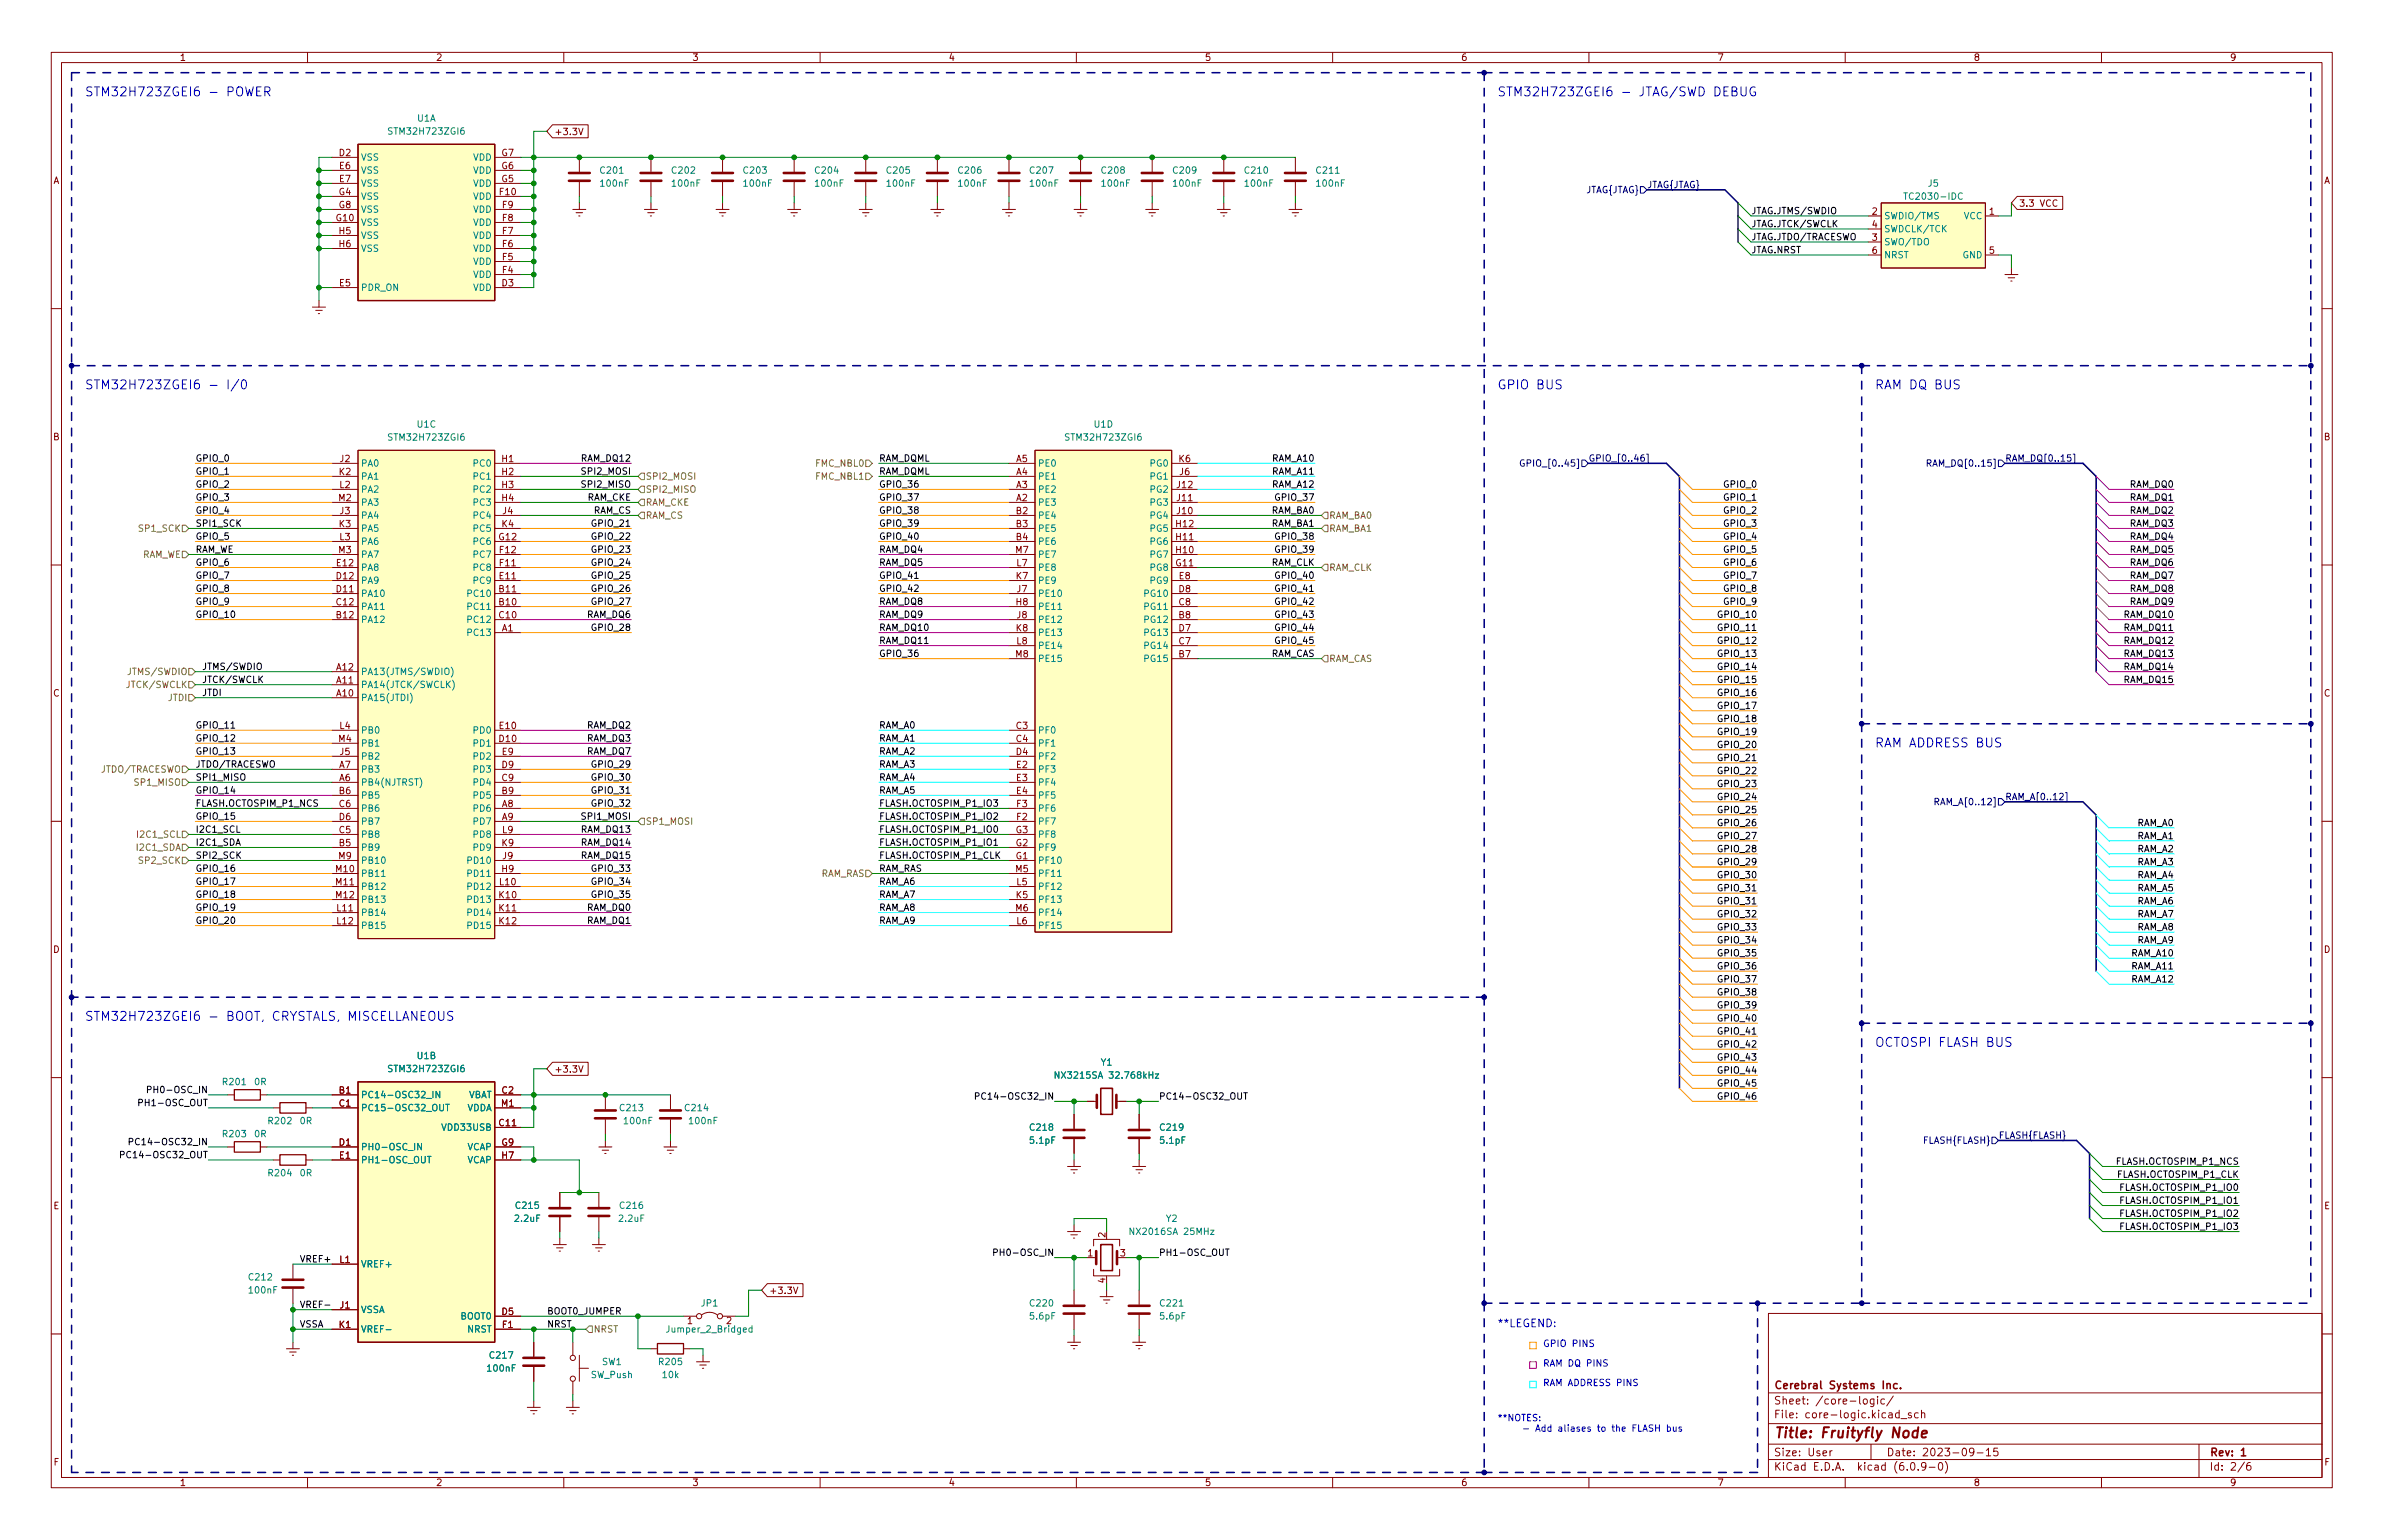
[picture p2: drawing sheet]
<svg xmlns="http://www.w3.org/2000/svg" width="465mm" height="300mm" viewBox="0 0 465 300" stroke-linecap="round" stroke-linejoin="round" font-family="sans-serif">
<defs><g id="words">
<text font-size="2.8" fill="#840000" x="346" y="280.5">Title: Fruityfly Node</text>
<g font-size="2.4" fill="#0000c2">
<text x="16.5" y="18.8">STM32H723ZGEI6 - POWER</text>
<text x="292.1" y="18.8">STM32H723ZGEI6 - JTAG/SWD DEBUG</text>
<text x="16.5" y="75.9">STM32H723ZGEI6 - I/0</text>
<text x="292.1" y="75.9">GPIO BUS</text>
<text x="365.8" y="75.9">RAM DQ BUS</text>
<text x="365.8" y="145.8">RAM ADDRESS BUS</text>
<text x="16.5" y="199.1">STM32H723ZGEI6 - BOOT, CRYSTALS, MISCELLANEOUS</text>
<text x="365.8" y="204.2">OCTOSPI FLASH BUS</text>
</g>
<text font-size="2.1" fill="#0000c2" x="292.1" y="258.9">**LEGEND:</text>
<g font-size="2.1" fill="#840000">
<text x="346" y="274">Sheet: /core-logic/</text>
<text x="346" y="271">Cerebral Systems Inc.</text>
<text x="346" y="276.7">File: core-logic.kicad_sch</text>
<text x="346" y="286.9">KiCad E.D.A. kicad (6.0.9-0)</text>
<text x="346" y="284.1">Size: User</text>
<text x="368" y="284.1">Date: 2023-09-15</text>
<text x="431" y="284.1">Rev: 1</text>
<text x="431" y="286.9">Id: 2/6</text>
</g>
<g font-size="1.8" fill="#840000">
<text x="35" y="11.9">1</text>
<text x="85" y="11.9">2</text>
<text x="135" y="11.9">3</text>
<text x="185" y="11.9">4</text>
<text x="235" y="11.9">5</text>
<text x="285" y="11.9">6</text>
<text x="335" y="11.9">7</text>
<text x="385" y="11.9">8</text>
<text x="435" y="11.9">9</text>
<text x="108.1" y="26.3">+3.3V</text>
<text x="10.3" y="35.9">A</text>
<text x="66.2" y="30.4">D2</text>
<text x="66.2" y="33">E6</text>
<text x="66.2" y="35.5">E7</text>
<text x="97.9" y="35.5">G5</text>
<text x="97.9" y="33">G6</text>
<text x="97.9" y="30.4">G7</text>
<text x="453.4" y="35.9">A</text>
<text x="66.1" y="38.1">G4</text>
<text x="66.1" y="40.6">G8</text>
<text x="97.5" y="38.1">F10</text>
<text x="98" y="40.6">F9</text>
<text x="365.3" y="41.9">2</text>
<text x="388.1" y="41.9">1</text>
<text x="393.9" y="40.3">3.3 VCC</text>
<text x="65.6" y="43.1">G10</text>
<text x="66.2" y="45.7">H5</text>
<text x="98" y="45.7">F7</text>
<text x="98" y="43.1">F8</text>
<text x="365.3" y="47">3</text>
<text x="365.3" y="44.4">4</text>
<text x="66.2" y="48.2">H6</text>
<text x="98" y="53.3">F4</text>
<text x="98" y="50.8">F5</text>
<text x="98" y="48.2">F6</text>
<text x="365.3" y="49.5">6</text>
<text x="388.1" y="49.5">5</text>
<text x="66.2" y="55.8">E5</text>
<text x="97.9" y="55.8">D3</text>
<text x="10.3" y="85.9">B</text>
<text x="453.4" y="85.9">B</text>
<text x="66.2" y="92.7">K2</text>
<text x="66.3" y="95.2">L2</text>
<text x="66.3" y="90.1">J2</text>
<text x="97.9" y="90.1">H1</text>
<text x="97.9" y="92.7">H2</text>
<text x="97.9" y="95.2">H3</text>
<text x="198.3" y="95.2">A3</text>
<text x="198.3" y="92.7">A4</text>
<text x="198.3" y="90.1">A5</text>
<text x="229.7" y="95.2">J12</text>
<text x="230" y="90.1">K6</text>
<text x="230.2" y="92.7">J6</text>
<text x="66.1" y="97.8">M2</text>
<text x="66.3" y="100.3">J3</text>
<text x="97.9" y="97.8">H4</text>
<text x="98.1" y="100.3">J4</text>
<text x="198.3" y="97.8">A2</text>
<text x="198.3" y="100.3">B2</text>
<text x="229.7" y="100.3">J10</text>
<text x="229.7" y="97.8">J11</text>
<text x="66.1" y="107.9">M3</text>
<text x="66.2" y="102.8">K3</text>
<text x="66.3" y="105.4">L3</text>
<text x="97.4" y="105.4">G12</text>
<text x="97.5" y="107.9">F12</text>
<text x="97.9" y="102.8">K4</text>
<text x="198.2" y="107.9">M7</text>
<text x="198.3" y="102.8">B3</text>
<text x="198.3" y="105.4">B4</text>
<text x="229.5" y="107.9">H10</text>
<text x="229.5" y="105.4">H11</text>
<text x="229.5" y="102.8">H12</text>
<text x="65.7" y="113">D12</text>
<text x="65.7" y="110.5">E12</text>
<text x="97.5" y="113">E11</text>
<text x="97.5" y="110.5">F11</text>
<text x="198.3" y="113">K7</text>
<text x="198.4" y="110.5">L7</text>
<text x="229.5" y="110.5">G11</text>
<text x="230.1" y="113">E8</text>
<text x="65.7" y="118.1">C12</text>
<text x="65.7" y="115.5">D11</text>
<text x="97.4" y="118.1">B10</text>
<text x="97.4" y="115.5">B11</text>
<text x="198.3" y="118.1">H8</text>
<text x="198.4" y="115.5">J7</text>
<text x="230" y="118.1">C8</text>
<text x="230" y="115.5">D8</text>
<text x="65.7" y="120.6">B12</text>
<text x="97.4" y="120.6">C10</text>
<text x="97.9" y="123.2">A1</text>
<text x="198.3" y="123.2">K8</text>
<text x="198.4" y="125.7">L8</text>
<text x="198.4" y="120.6">J8</text>
<text x="230" y="120.6">B8</text>
<text x="230" y="125.7">C7</text>
<text x="230" y="123.2">D7</text>
<text x="65.7" y="130.8">A12</text>
<text x="198.2" y="128.2">M8</text>
<text x="230" y="128.2">B7</text>
<text x="10.3" y="135.9">C</text>
<text x="65.7" y="135.9">A10</text>
<text x="65.7" y="133.3">A11</text>
<text x="453.4" y="135.9">C</text>
<text x="66.3" y="142.2">L4</text>
<text x="97.5" y="142.2">E10</text>
<text x="198.3" y="142.2">C3</text>
<text x="66.1" y="144.7">M4</text>
<text x="66.2" y="149.8">A7</text>
<text x="66.3" y="147.3">J5</text>
<text x="97.4" y="144.7">D10</text>
<text x="97.9" y="149.8">D9</text>
<text x="98" y="147.3">E9</text>
<text x="198.3" y="144.7">C4</text>
<text x="198.3" y="147.3">D4</text>
<text x="198.3" y="149.8">E2</text>
<text x="66.2" y="152.4">A6</text>
<text x="66.2" y="154.9">B6</text>
<text x="97.9" y="154.9">B9</text>
<text x="97.9" y="152.4">C9</text>
<text x="198.3" y="152.4">E3</text>
<text x="198.3" y="154.9">E4</text>
<text x="66.2" y="157.4">C6</text>
<text x="66.2" y="160">D6</text>
<text x="97.9" y="157.4">A8</text>
<text x="97.9" y="160">A9</text>
<text x="198.4" y="160">F2</text>
<text x="198.4" y="157.4">F3</text>
<text x="66.1" y="167.6">M9</text>
<text x="66.2" y="165.1">B5</text>
<text x="66.2" y="162.5">C5</text>
<text x="97.9" y="165.1">K9</text>
<text x="98" y="162.5">L9</text>
<text x="98.1" y="167.6">J9</text>
<text x="198.2" y="167.6">G1</text>
<text x="198.2" y="165.1">G2</text>
<text x="198.2" y="162.5">G3</text>
<text x="65.6" y="170.1">M10</text>
<text x="65.6" y="172.7">M11</text>
<text x="97.5" y="172.7">L10</text>
<text x="97.9" y="170.1">H9</text>
<text x="198.2" y="170.1">M5</text>
<text x="198.4" y="172.7">L5</text>
<text x="65.6" y="175.2">M12</text>
<text x="65.8" y="177.8">L11</text>
<text x="97.4" y="175.2">K10</text>
<text x="97.4" y="177.8">K11</text>
<text x="198.2" y="177.8">M6</text>
<text x="198.3" y="175.2">K5</text>
<text x="10.3" y="185.9">D</text>
<text x="65.8" y="180.3">L12</text>
<text x="97.4" y="180.3">K12</text>
<text x="198.4" y="180.3">L6</text>
<text x="453.4" y="185.9">D</text>
<text x="108.1" y="209.2">+3.3V</text>
<text x="66.2" y="213.3">B1</text>
<text x="66.2" y="215.9">C1</text>
<text x="97.8" y="215.9">M1</text>
<text x="97.9" y="213.3">C2</text>
<text x="97.4" y="219.7">C11</text>
<text x="66.2" y="223.5">D1</text>
<text x="66.2" y="226">E1</text>
<text x="97.9" y="223.5">G9</text>
<text x="97.9" y="226">H7</text>
<text x="10.4" y="235.9">E</text>
<text x="453.4" y="235.9">E</text>
<text x="212.2" y="245.1">1</text>
<text x="215.6" y="241.4" transform="rotate(-90 215.6 241.4)">2</text>
<text x="218.6" y="245.1">3</text>
<text x="66.3" y="246.3">L1</text>
<text x="215.6" y="250.3" transform="rotate(-90 215.6 250.3)">4</text>
<text x="66.3" y="255.2">J1</text>
<text x="97.9" y="256.5">D5</text>
<text x="150" y="252.4">+3.3V</text>
<text x="66.2" y="259">K1</text>
<text x="98" y="259">F1</text>
<text x="134.1" y="258.3">1</text>
<text x="10.4" y="285.9">F</text>
<text x="453.5" y="285.9">F</text>
<text x="35" y="289.9">1</text>
<text x="85" y="289.9">2</text>
<text x="135" y="289.9">3</text>
<text x="185" y="289.9">4</text>
<text x="235" y="289.9">5</text>
<text x="285" y="289.9">6</text>
<text x="335" y="289.9">7</text>
<text x="385" y="289.9">8</text>
<text x="435" y="289.9">9</text>
</g>
<g font-size="1.8" fill="#008484">
<text x="81.4" y="23.7">U1A</text>
<text x="76.3" y="26.2">STM32H723ZGI6</text>
<text x="70.4" y="31.3">VSS</text>
<text x="70.4" y="33.9">VSS</text>
<text x="92.3" y="33.9">VDD</text>
<text x="92.3" y="31.3">VDD</text>
<text x="117.3" y="33.9">C201</text>
<text x="131.2" y="33.9">C202</text>
<text x="145.2" y="33.9">C203</text>
<text x="159.2" y="33.9">C204</text>
<text x="173.1" y="33.9">C205</text>
<text x="187.1" y="33.9">C206</text>
<text x="201.1" y="33.9">C207</text>
<text x="215" y="33.9">C208</text>
<text x="229" y="33.9">C209</text>
<text x="243" y="33.9">C210</text>
<text x="257" y="33.9">C211</text>
<text x="70.4" y="36.4">VSS</text>
<text x="70.4" y="38.9">VSS</text>
<text x="70.4" y="41.5">VSS</text>
<text x="92.3" y="38.9">VDD</text>
<text x="92.3" y="41.5">VDD</text>
<text x="92.3" y="36.4">VDD</text>
<text x="117.3" y="36.4">100nF</text>
<text x="131.3" y="36.4">100nF</text>
<text x="145.2" y="36.4">100nF</text>
<text x="159.2" y="36.4">100nF</text>
<text x="173.2" y="36.4">100nF</text>
<text x="187.1" y="36.4">100nF</text>
<text x="201.1" y="36.4">100nF</text>
<text x="215.1" y="36.4">100nF</text>
<text x="229.1" y="36.4">100nF</text>
<text x="243" y="36.4">100nF</text>
<text x="257" y="36.4">100nF</text>
<text x="372.2" y="38.9">TC2030-IDC</text>
<text x="376.2" y="36.4">J5</text>
<text x="70.4" y="44">VSS</text>
<text x="70.4" y="46.6">VSS</text>
<text x="92.3" y="46.6">VDD</text>
<text x="92.3" y="44">VDD</text>
<text x="367.5" y="42.8">SWDIO/TMS</text>
<text x="367.5" y="47.8">SWO/TDO</text>
<text x="367.5" y="45.3">SWDCLK/TCK</text>
<text x="383.1" y="42.8">VCC</text>
<text x="70.4" y="49.1">VSS</text>
<text x="92.3" y="51.6">VDD</text>
<text x="92.3" y="49.1">VDD</text>
<text x="367.5" y="50.4">NRST</text>
<text x="382.9" y="50.4">GND</text>
<text x="70.4" y="56.7">PDR_ON</text>
<text x="92.3" y="56.7">VDD</text>
<text x="92.3" y="54.2">VDD</text>
<text x="81.4" y="83.4">U1C</text>
<text x="213.5" y="83.4">U1D</text>
<text x="76.3" y="85.9">STM32H723ZGI6</text>
<text x="208.3" y="85.9">STM32H723ZGI6</text>
<text x="70.4" y="91">PA0</text>
<text x="70.4" y="93.6">PA1</text>
<text x="92.6" y="91">PC0</text>
<text x="92.6" y="93.6">PC1</text>
<text x="202.4" y="93.6">PE1</text>
<text x="202.4" y="91">PE0</text>
<text x="224.6" y="93.6">PG1</text>
<text x="224.6" y="91">PG0</text>
<text x="70.4" y="101.2">PA4</text>
<text x="70.4" y="96.1">PA2</text>
<text x="70.4" y="98.6">PA3</text>
<text x="92.6" y="96.1">PC2</text>
<text x="92.6" y="98.6">PC3</text>
<text x="92.6" y="101.2">PC4</text>
<text x="202.4" y="98.6">PE3</text>
<text x="202.4" y="96.1">PE2</text>
<text x="202.4" y="101.2">PE4</text>
<text x="224.6" y="101.2">PG4</text>
<text x="224.6" y="98.6">PG3</text>
<text x="224.6" y="96.1">PG2</text>
<text x="70.4" y="103.7">PA5</text>
<text x="70.4" y="106.3">PA6</text>
<text x="92.6" y="106.3">PC6</text>
<text x="92.6" y="103.7">PC5</text>
<text x="202.4" y="103.7">PE5</text>
<text x="202.4" y="106.3">PE6</text>
<text x="224.6" y="106.3">PG6</text>
<text x="224.6" y="103.7">PG5</text>
<text x="70.4" y="113.9">PA9</text>
<text x="70.4" y="111.3">PA8</text>
<text x="70.4" y="108.8">PA7</text>
<text x="92.6" y="113.9">PC9</text>
<text x="92.6" y="111.3">PC8</text>
<text x="92.6" y="108.8">PC7</text>
<text x="202.4" y="113.9">PE9</text>
<text x="202.4" y="111.3">PE8</text>
<text x="202.4" y="108.8">PE7</text>
<text x="224.6" y="113.9">PG9</text>
<text x="224.6" y="111.3">PG8</text>
<text x="224.6" y="108.8">PG7</text>
<text x="70.4" y="119">PA11</text>
<text x="70.4" y="116.4">PA10</text>
<text x="91.6" y="119">PC11</text>
<text x="91.6" y="116.4">PC10</text>
<text x="202.4" y="119">PE11</text>
<text x="202.4" y="116.4">PE10</text>
<text x="223.6" y="119">PG11</text>
<text x="223.6" y="116.4">PG10</text>
<text x="70.4" y="121.5">PA12</text>
<text x="91.6" y="124">PC13</text>
<text x="91.6" y="121.5">PC12</text>
<text x="202.4" y="121.5">PE12</text>
<text x="202.4" y="124">PE13</text>
<text x="223.6" y="121.5">PG12</text>
<text x="223.6" y="124">PG13</text>
<text x="70.4" y="131.7">PA13(JTMS/SWDIO)</text>
<text x="202.4" y="126.6">PE14</text>
<text x="202.4" y="129.1">PE15</text>
<text x="223.6" y="129.1">PG15</text>
<text x="223.6" y="126.6">PG14</text>
<text x="70.4" y="136.7">PA15(JTDI)</text>
<text x="70.4" y="134.2">PA14(JTCK/SWCLK)</text>
<text x="70.4" y="143.1">PB0</text>
<text x="92.6" y="143.1">PD0</text>
<text x="202.4" y="143.1">PF0</text>
<text x="70.4" y="148.2">PB2</text>
<text x="70.4" y="145.6">PB1</text>
<text x="92.6" y="145.6">PD1</text>
<text x="92.6" y="148.2">PD2</text>
<text x="202.4" y="145.6">PF1</text>
<text x="202.4" y="148.2">PF2</text>
<text x="70.4" y="153.2">PB4(NJTRST)</text>
<text x="70.4" y="150.7">PB3</text>
<text x="70.4" y="155.8">PB5</text>
<text x="92.6" y="155.8">PD5</text>
<text x="92.6" y="153.2">PD4</text>
<text x="92.6" y="150.7">PD3</text>
<text x="202.4" y="150.7">PF3</text>
<text x="202.4" y="153.2">PF4</text>
<text x="202.4" y="155.8">PF5</text>
<text x="70.4" y="158.3">PB6</text>
<text x="70.4" y="160.9">PB7</text>
<text x="92.6" y="158.3">PD6</text>
<text x="92.6" y="160.9">PD7</text>
<text x="202.4" y="160.9">PF7</text>
<text x="202.4" y="158.3">PF6</text>
<text x="70.4" y="165.9">PB9</text>
<text x="70.4" y="163.4">PB8</text>
<text x="92.6" y="165.9">PD9</text>
<text x="92.6" y="163.4">PD8</text>
<text x="202.4" y="165.9">PF9</text>
<text x="202.4" y="163.4">PF8</text>
<text x="70.4" y="171">PB11</text>
<text x="70.4" y="173.6">PB12</text>
<text x="70.4" y="168.5">PB10</text>
<text x="91.6" y="171">PD11</text>
<text x="91.6" y="168.5">PD10</text>
<text x="91.6" y="173.6">PD12</text>
<text x="202.4" y="168.5">PF10</text>
<text x="202.4" y="173.6">PF12</text>
<text x="202.4" y="171">PF11</text>
<text x="70.4" y="178.6">PB14</text>
<text x="70.4" y="176.1">PB13</text>
<text x="91.6" y="176.1">PD13</text>
<text x="91.6" y="178.6">PD14</text>
<text x="202.4" y="176.1">PF13</text>
<text x="202.4" y="178.6">PF14</text>
<text x="70.4" y="181.2">PB15</text>
<text x="91.6" y="181.2">PD15</text>
<text x="202.4" y="181.2">PF15</text>
<text x="76.3" y="209.1">STM32H723ZGI6</text>
<text x="81.4" y="206.6">U1B</text>
<text x="214.8" y="207.9">Y1</text>
<text x="43.6" y="211.7">R201</text>
<text x="49.7" y="211.7">0R</text>
<text x="70.4" y="214.2">PC14-OSC32_IN</text>
<text x="91.2" y="214.2">VBAT</text>
<text x="207" y="210.4">NX3215SA 32.768kHz</text>
<text x="43.6" y="221.8">R203</text>
<text x="49.7" y="221.8">0R</text>
<text x="52.5" y="219.3">R202</text>
<text x="58.6" y="219.3">0R</text>
<text x="70.4" y="216.7">PC15-OSC32_OUT</text>
<text x="86.6" y="220.6">VDD33USB</text>
<text x="91" y="216.7">VDDA</text>
<text x="121.1" y="216.7">C213</text>
<text x="121.9" y="219.3">100nF</text>
<text x="133.8" y="216.7">C214</text>
<text x="134.6" y="219.3">100nF</text>
<text x="201.1" y="220.6">C218</text>
<text x="226.5" y="220.6">C219</text>
<text x="70.4" y="224.4">PH0-OSC_IN</text>
<text x="70.4" y="226.9">PH1-OSC_OUT</text>
<text x="91.1" y="224.4">VCAP</text>
<text x="91.1" y="226.9">VCAP</text>
<text x="201.1" y="223.1">5.1pF</text>
<text x="226.5" y="223.1">5.1pF</text>
<text x="52.5" y="229.4">R204</text>
<text x="58.6" y="229.4">0R</text>
<text x="100.6" y="238.3">2.2uF</text>
<text x="100.8" y="235.8">C215</text>
<text x="120.9" y="238.3">2.2uF</text>
<text x="121.1" y="235.8">C216</text>
<text x="227.5" y="238.3">Y2</text>
<text x="221.1" y="240.9">NX2016SA 25MHz</text>
<text x="48.7" y="249.8">C212</text>
<text x="70.4" y="247.2">VREF+</text>
<text x="48.7" y="252.3">100nF</text>
<text x="70.4" y="256.1">VSSA</text>
<text x="89.9" y="257.4">BOOT0</text>
<text x="136.9" y="254.8">JP1</text>
<text x="201.1" y="257.4">5.6pF</text>
<text x="201.1" y="254.8">C220</text>
<text x="226.5" y="257.4">5.6pF</text>
<text x="226.5" y="254.8">C221</text>
<text x="70.4" y="259.9">VREF-</text>
<text x="91.2" y="259.9">NRST</text>
<text x="130.4" y="259.9">Jumper_2_Bridged</text>
<text x="141.7" y="258.3">2</text>
<text x="95.2" y="267.5">100nF</text>
<text x="95.7" y="265">C217</text>
<text x="115.3" y="268.8">SW_Push</text>
<text x="117.5" y="266.3">SW1</text>
<text x="128.7" y="266.3">R205</text>
<text x="129.3" y="268.8">10k</text>
</g>
<g font-size="1.8" fill="#000084">
<text x="309" y="37.7">JTAG{JTAG}</text>
<text x="321.3" y="36.7">JTAG{JTAG}</text>
<text x="297.9" y="91">GPIO_[0..45]</text>
<text x="309.9" y="90">GPIO_[0..46]</text>
<text x="376.9" y="91">RAM_DQ[0..15]</text>
<text x="391.2" y="90">RAM_DQ[0..15]</text>
<text x="378.3" y="157.1">RAM_A[0..12]</text>
<text x="391.2" y="156.1">RAM_A[0..12]</text>
<text x="375.3" y="223.1">FLASH{FLASH}</text>
<text x="389.9" y="222.1">FLASH{FLASH}</text>
</g>
<g font-size="1.8">
<text x="341.6" y="41.8">JTAG.JTMS/SWDIO</text>
<text x="341.6" y="46.9">JTAG.JTDO/TRACESWO</text>
<text x="341.6" y="44.3">JTAG.JTCK/SWCLK</text>
<text x="341.6" y="49.4">JTAG.NRST</text>
<text x="38.1" y="92.6">GPIO_1</text>
<text x="38.1" y="95.1">GPIO_2</text>
<text x="38.1" y="90">GPIO_0</text>
<text x="113.6" y="90">RAM_DQ12</text>
<text x="113.9" y="95.1">SPI2_MISO</text>
<text x="113.9" y="92.6">SPI2_MOSI</text>
<text x="171.4" y="90">RAM_DQML</text>
<text x="171.4" y="95.1">GPIO_36</text>
<text x="171.4" y="92.6">RAM_DQML</text>
<text x="248.3" y="95.1">RAM_A12</text>
<text x="248.3" y="92.6">RAM_A11</text>
<text x="248.3" y="90">RAM_A10</text>
<text x="336.5" y="95.1">GPIO_0</text>
<text x="415.5" y="95.1">RAM_DQ0</text>
<text x="38.1" y="100.2">GPIO_4</text>
<text x="38.1" y="97.7">GPIO_3</text>
<text x="114.4" y="97.7">RAM_CKE</text>
<text x="115.7" y="100.2">RAM_CS</text>
<text x="171.4" y="97.7">GPIO_37</text>
<text x="171.4" y="100.2">GPIO_38</text>
<text x="248" y="100.2">RAM_BA0</text>
<text x="249.2" y="97.7">GPIO_37</text>
<text x="336.5" y="100.2">GPIO_2</text>
<text x="336.5" y="97.7">GPIO_1</text>
<text x="415.5" y="97.7">RAM_DQ1</text>
<text x="415.5" y="100.2">RAM_DQ2</text>
<text x="38.1" y="105.3">GPIO_5</text>
<text x="38.1" y="107.8">RAM_WE</text>
<text x="38.1" y="102.7">SPI1_SCK</text>
<text x="115.8" y="105.3">GPIO_22</text>
<text x="115.8" y="102.7">GPIO_21</text>
<text x="115.8" y="107.8">GPIO_23</text>
<text x="171.4" y="105.3">GPIO_40</text>
<text x="171.4" y="102.7">GPIO_39</text>
<text x="171.4" y="107.8">RAM_DQ4</text>
<text x="248" y="102.7">RAM_BA1</text>
<text x="249.2" y="107.8">GPIO_39</text>
<text x="249.2" y="105.3">GPIO_38</text>
<text x="336.5" y="105.3">GPIO_4</text>
<text x="336.5" y="102.7">GPIO_3</text>
<text x="336.5" y="107.8">GPIO_5</text>
<text x="415.5" y="102.7">RAM_DQ3</text>
<text x="415.5" y="107.8">RAM_DQ5</text>
<text x="415.5" y="105.3">RAM_DQ4</text>
<text x="38.1" y="112.9">GPIO_7</text>
<text x="38.1" y="110.4">GPIO_6</text>
<text x="115.8" y="112.9">GPIO_25</text>
<text x="115.8" y="110.4">GPIO_24</text>
<text x="171.4" y="110.4">RAM_DQ5</text>
<text x="171.4" y="112.9">GPIO_41</text>
<text x="247.9" y="110.4">RAM_CLK</text>
<text x="249.2" y="112.9">GPIO_40</text>
<text x="336.5" y="110.4">GPIO_6</text>
<text x="336.5" y="112.9">GPIO_7</text>
<text x="415.5" y="110.4">RAM_DQ6</text>
<text x="415.5" y="112.9">RAM_DQ7</text>
<text x="38.1" y="115.4">GPIO_8</text>
<text x="38.1" y="118">GPIO_9</text>
<text x="115.8" y="115.4">GPIO_26</text>
<text x="115.8" y="118">GPIO_27</text>
<text x="171.4" y="115.4">GPIO_42</text>
<text x="171.4" y="118">RAM_DQ8</text>
<text x="249.2" y="115.4">GPIO_41</text>
<text x="249.2" y="118">GPIO_42</text>
<text x="336.5" y="115.4">GPIO_8</text>
<text x="336.5" y="118">GPIO_9</text>
<text x="415.5" y="118">RAM_DQ9</text>
<text x="415.5" y="115.4">RAM_DQ8</text>
<text x="38.1" y="120.5">GPIO_10</text>
<text x="114.5" y="120.5">RAM_DQ6</text>
<text x="115.8" y="123.1">GPIO_28</text>
<text x="171.4" y="123.1">RAM_DQ10</text>
<text x="171.4" y="120.5">RAM_DQ9</text>
<text x="171.4" y="125.6">RAM_DQ11</text>
<text x="249.2" y="123.1">GPIO_44</text>
<text x="249.2" y="125.6">GPIO_45</text>
<text x="249.2" y="120.5">GPIO_43</text>
<text x="335.5" y="125.6">GPIO_12</text>
<text x="335.5" y="123.1">GPIO_11</text>
<text x="335.5" y="120.5">GPIO_10</text>
<text x="414.5" y="125.6">RAM_DQ12</text>
<text x="414.5" y="123.1">RAM_DQ11</text>
<text x="414.5" y="120.5">RAM_DQ10</text>
<text x="39.4" y="130.7">JTMS/SWDIO</text>
<text x="171.4" y="128.1">GPIO_36</text>
<text x="247.8" y="128.1">RAM_CAS</text>
<text x="335.5" y="128.1">GPIO_13</text>
<text x="335.5" y="130.7">GPIO_14</text>
<text x="414.5" y="130.7">RAM_DQ14</text>
<text x="414.5" y="128.1">RAM_DQ13</text>
<text x="39.4" y="135.8">JTDI</text>
<text x="39.4" y="133.2">JTCK/SWCLK</text>
<text x="335.5" y="133.2">GPIO_15</text>
<text x="335.5" y="135.8">GPIO_16</text>
<text x="414.5" y="133.2">RAM_DQ15</text>
<text x="38.1" y="142.1">GPIO_11</text>
<text x="114.5" y="142.1">RAM_DQ2</text>
<text x="171.4" y="142.1">RAM_A0</text>
<text x="335.5" y="143.4">GPIO_19</text>
<text x="335.5" y="140.8">GPIO_18</text>
<text x="335.5" y="138.3">GPIO_17</text>
<text x="38.1" y="149.7">JTDO/TRACESWO</text>
<text x="38.1" y="147.2">GPIO_13</text>
<text x="38.1" y="144.6">GPIO_12</text>
<text x="114.5" y="144.6">RAM_DQ3</text>
<text x="114.5" y="147.2">RAM_DQ7</text>
<text x="115.8" y="149.7">GPIO_29</text>
<text x="171.4" y="147.2">RAM_A2</text>
<text x="171.4" y="144.6">RAM_A1</text>
<text x="171.4" y="149.7">RAM_A3</text>
<text x="335.5" y="148.5">GPIO_21</text>
<text x="335.5" y="145.9">GPIO_20</text>
<text x="38.1" y="154.8">GPIO_14</text>
<text x="38.1" y="152.3">SPI1_MISO</text>
<text x="115.8" y="152.3">GPIO_30</text>
<text x="115.8" y="154.8">GPIO_31</text>
<text x="171.4" y="152.3">RAM_A4</text>
<text x="171.4" y="154.8">RAM_A5</text>
<text x="335.5" y="151">GPIO_22</text>
<text x="335.5" y="153.5">GPIO_23</text>
<text x="38.1" y="157.3">FLASH.OCTOSPIM_P1_NCS</text>
<text x="38.1" y="159.9">GPIO_15</text>
<text x="113.9" y="159.9">SPI1_MOSI</text>
<text x="115.8" y="157.3">GPIO_32</text>
<text x="171.4" y="157.3">FLASH.OCTOSPIM_P1_IO3</text>
<text x="171.4" y="159.9">FLASH.OCTOSPIM_P1_IO2</text>
<text x="335.5" y="156.1">GPIO_24</text>
<text x="335.5" y="158.6">GPIO_25</text>
<text x="335.5" y="161.2">GPIO_26</text>
<text x="416.9" y="161.2">RAM_A0</text>
<text x="38.1" y="165">I2C1_SDA</text>
<text x="38.1" y="162.4">I2C1_SCL</text>
<text x="38.1" y="167.5">SPI2_SCK</text>
<text x="113.6" y="167.5">RAM_DQ15</text>
<text x="113.6" y="165">RAM_DQ14</text>
<text x="113.6" y="162.4">RAM_DQ13</text>
<text x="171.4" y="162.4">FLASH.OCTOSPIM_P1_IO0</text>
<text x="171.4" y="167.5">FLASH.OCTOSPIM_P1_CLK</text>
<text x="171.4" y="165">FLASH.OCTOSPIM_P1_IO1</text>
<text x="335.5" y="166.2">GPIO_28</text>
<text x="335.5" y="163.7">GPIO_27</text>
<text x="416.9" y="166.2">RAM_A2</text>
<text x="416.9" y="163.7">RAM_A1</text>
<text x="38.1" y="170">GPIO_16</text>
<text x="38.1" y="172.6">GPIO_17</text>
<text x="115.8" y="172.6">GPIO_34</text>
<text x="115.8" y="170">GPIO_33</text>
<text x="171.4" y="170">RAM_RAS</text>
<text x="171.4" y="172.6">RAM_A6</text>
<text x="335.5" y="168.8">GPIO_29</text>
<text x="335.5" y="171.3">GPIO_30</text>
<text x="335.5" y="173.9">GPIO_31</text>
<text x="416.9" y="171.3">RAM_A4</text>
<text x="416.9" y="168.8">RAM_A3</text>
<text x="416.9" y="173.9">RAM_A5</text>
<text x="38.1" y="175.1">GPIO_18</text>
<text x="38.1" y="177.7">GPIO_19</text>
<text x="114.5" y="177.7">RAM_DQ0</text>
<text x="115.8" y="175.1">GPIO_35</text>
<text x="171.4" y="175.1">RAM_A7</text>
<text x="171.4" y="177.7">RAM_A8</text>
<text x="335.5" y="178.9">GPIO_32</text>
<text x="335.5" y="176.4">GPIO_31</text>
<text x="416.9" y="178.9">RAM_A7</text>
<text x="416.9" y="176.4">RAM_A6</text>
<text x="38.1" y="180.2">GPIO_20</text>
<text x="114.5" y="180.2">RAM_DQ1</text>
<text x="171.4" y="180.2">RAM_A9</text>
<text x="335.5" y="184">GPIO_34</text>
<text x="335.5" y="181.5">GPIO_33</text>
<text x="416.9" y="181.5">RAM_A8</text>
<text x="416.9" y="184">RAM_A9</text>
<text x="335.5" y="191.6">GPIO_37</text>
<text x="335.5" y="189.1">GPIO_36</text>
<text x="335.5" y="186.6">GPIO_35</text>
<text x="415.9" y="189.1">RAM_A11</text>
<text x="415.9" y="191.6">RAM_A12</text>
<text x="415.9" y="186.6">RAM_A10</text>
<text x="335.5" y="194.2">GPIO_38</text>
<text x="335.5" y="196.7">GPIO_39</text>
<text x="335.5" y="199.3">GPIO_40</text>
<text x="335.5" y="201.8">GPIO_41</text>
<text x="335.5" y="206.9">GPIO_43</text>
<text x="335.5" y="209.4">GPIO_44</text>
<text x="335.5" y="204.3">GPIO_42</text>
<text x="28.1" y="215.8">PH1-OSC_OUT</text>
<text x="30" y="213.2">PH0-OSC_IN</text>
<text x="192.2" y="214.5">PC14-OSC32_IN</text>
<text x="226.1" y="214.5">PC14-OSC32_OUT</text>
<text x="335.5" y="214.5">GPIO_46</text>
<text x="335.5" y="212">GPIO_45</text>
<text x="25.1" y="225.9">PC14-OSC32_OUT</text>
<text x="27.1" y="223.4">PC14-OSC32_IN</text>
<text x="413.2" y="227.2">FLASH.OCTOSPIM_P1_NCS</text>
<text x="413.3" y="229.7">FLASH.OCTOSPIM_P1_CLK</text>
<text x="414.1" y="232.3">FLASH.OCTOSPIM_P1_IO0</text>
<text x="414.1" y="239.9">FLASH.OCTOSPIM_P1_IO3</text>
<text x="414.1" y="237.4">FLASH.OCTOSPIM_P1_IO2</text>
<text x="414.1" y="234.8">FLASH.OCTOSPIM_P1_IO1</text>
<text x="195.1" y="245">PH0-OSC_IN</text>
<text x="226.1" y="245">PH1-OSC_OUT</text>
<text x="58.4" y="246.2">VREF+</text>
<text x="58.4" y="255.1">VREF-</text>
<text x="106.7" y="256.4">BOOT0_JUMPER</text>
<text x="58.4" y="258.9">VSSA</text>
<text x="106.7" y="258.9">NRST</text>
</g>
<g font-size="1.8" fill="#848400">
<text x="125.9" y="93.6">SPI2_MOSI</text>
<text x="159.3" y="93.6">FMC_NBL1</text>
<text x="159.3" y="91">FMC_NBL0</text>
<text x="125.9" y="101.2">RAM_CS</text>
<text x="125.9" y="98.6">RAM_CKE</text>
<text x="125.9" y="96.1">SPI2_MISO</text>
<text x="259.3" y="101.2">RAM_BA0</text>
<text x="27.3" y="103.7">SP1_SCK</text>
<text x="259.3" y="103.7">RAM_BA1</text>
<text x="27.5" y="108.8">RAM_WE</text>
<text x="259.3" y="111.3">RAM_CLK</text>
<text x="25.4" y="131.7">JTMS/SWDIO</text>
<text x="259.3" y="129.1">RAM_CAS</text>
<text x="25" y="134.2">JTCK/SWCLK</text>
<text x="32.8" y="136.7">JTDI</text>
<text x="19.8" y="150.7">JTDO/TRACESWO</text>
<text x="26.5" y="153.2">SP1_MISO</text>
<text x="125.9" y="160.9">SP1_MOSI</text>
<text x="26.9" y="165.9">I2C1_SDA</text>
<text x="27.1" y="163.4">I2C1_SCL</text>
<text x="27.3" y="168.5">SP2_SCK</text>
<text x="160" y="171">RAM_RAS</text>
<text x="115.8" y="259.9">NRST</text>
</g>
<g font-size="1.8" fill="#0000c2">
<text x="301" y="262.7">GPIO PINS</text>
<text x="301" y="266.6">RAM DQ PINS</text>
<text x="301" y="270.4">RAM ADDRESS PINS</text>
<text x="292.1" y="277.2">**NOTES:</text>
<text x="292.6" y="279.3">- Add aliases to the FLASH bus</text>
</g>
</g></defs>
<g fill="none" stroke="#840000" stroke-width=".2">
<path d="M10 10.2h445v280h-445zM12 12.2h441v276h-441zM60 10.2v2M110 10.2v2M160 10.2v2M210 10.2v2M260 10.2v2M310 10.2v2M360 10.2v2M410 10.2v2M64.8 30.7h5M64.8 33.2h5"/>
<path d="M64.8 35.8h5M64.8 38.3h5M96.5 30.7h5.1M96.5 33.2h5.1M96.5 35.8h5.1M96.5 38.3h5.1M107.8 24.3h6.9v2.6h-6.9l-1.1-1.3zM112.9 25l.4 1.3 .4-1.3M113 30.7v2.8M113 35.5v2.8M113 39.6v1.3M127 30.7v2.8"/>
<path d="M127 35.5v2.8M127 39.6v1.3M141 30.7v2.8M141 35.5v2.8M141 39.6v1.3M154.9 30.7v2.8M154.9 35.5v2.8M154.9 39.6v1.3M168.9 30.7v2.8M168.9 35.5v2.8M168.9 39.6v1.3M182.9 30.7v2.8"/>
<path d="M182.9 35.5v2.8M182.9 39.6v1.3M196.8 30.7v2.8M196.8 35.5v2.8M196.8 39.6v1.3M210.8 30.7v2.8M210.8 35.5v2.8M210.8 39.6v1.3M224.8 30.7v2.8M224.8 35.5v2.8M224.8 39.6v1.3M238.8 30.7v2.8"/>
<path d="M238.8 35.5v2.8M238.8 39.6v1.3M252.7 30.7v2.8M252.7 35.5v2.8M252.7 39.6v1.3M367 39.6h20.3v12.7h-20.3zM393.5 38.3h8.9v2.6h-8.9l-1.1-1.3zM401.3 39.1a.6 .6 0 0 0-.8 .4 .6 .6 0 0 0 .6 .7l.2-.1M61 59.9h2.5M62.2 58.6v1.3M64.8 40.9h5M64.8 56.1h5"/>
<path d="M64.8 48.5h5M64.8 45.9h5M64.8 43.4h5M96.5 40.9h5.1M96.5 56.1h5.1M96.5 53.6h5.1M96.5 51h5.1M96.5 48.5h5.1M96.5 45.9h5.1M96.5 43.4h5.1M111.8 40.9h2.5M112.4 41.5h1.3"/>
<path d="M112.9 42.1h.3M125.7 40.9h2.6M126.4 41.5h1.2M126.9 42.1h.2M139.7 40.9h2.5M140.3 41.5h1.3M140.8 42.1h.3M153.7 40.9h2.5M154.3 41.5h1.3M154.8 42.1h.3M167.6 40.9h2.6M168.3 41.5h1.2"/>
<path d="M168.8 42.1h.2M181.6 40.9h2.5M182.2 41.5h1.3M182.8 42.1h.2M195.6 40.9h2.5M196.2 41.5h1.3M196.7 42.1h.3M209.5 40.9h2.6M210.2 41.5h1.3M210.7 42.1h.2M223.5 40.9h2.6M224.2 41.5h1.2"/>
<path d="M224.7 42.1h.2M237.5 40.9h2.5M238.1 41.5h1.3M238.6 42.1h.3M251.5 40.9h2.5M252.1 41.5h1.3M252.6 42.1h.3M364.5 42.1h2.5M364.5 47.2h2.5M364.5 44.7h2.5M364.5 49.7h2.5M387.3 42.1h2.6"/>
<path d="M387.3 49.7h2.6M391.2 53.6h2.5M391.8 54.2h1.3M392.3 54.8h.3M392.4 52.3v1.3M10 60.2h2M61.6 60.5h1.3M62.1 61.2h.3M453 60.2h2M64.8 98h5M64.8 95.5h5M64.8 92.9h5"/>
<path d="M64.8 90.4h5M69.8 87.8h26.7v95.3h-26.7zM96.5 98h5.1M96.5 95.5h5.1M96.5 92.9h5.1M96.5 90.4h5.1M196.8 98h5.1M196.8 95.5h5.1M196.8 92.9h5.1M196.8 90.4h5.1M201.9 87.8h26.7v94h-26.7zM228.6 98h5.1"/>
<path d="M228.6 95.5h5.1M228.6 92.9h5.1M228.6 90.4h5.1M10 110.2h2M64.8 100.5h5M64.8 103.1h5M64.8 105.6h5M64.8 118.3h5M64.8 115.8h5M64.8 113.2h5M64.8 110.7h5M64.8 108.2h5"/>
<path d="M96.5 100.5h5.1M96.5 103.1h5.1M96.5 105.6h5.1M96.5 118.3h5.1M96.5 115.8h5.1M96.5 113.2h5.1M96.5 110.7h5.1M96.5 108.2h5.1M196.8 100.5h5.1M196.8 103.1h5.1M196.8 105.6h5.1M196.8 118.3h5.1"/>
<path d="M196.8 115.8h5.1M196.8 113.2h5.1M196.8 110.7h5.1M196.8 108.2h5.1M228.6 100.5h5.1M228.6 103.1h5.1M228.6 105.6h5.1M228.6 118.3h5.1M228.6 115.8h5.1M228.6 113.2h5.1M228.6 110.7h5.1M228.6 108.2h5.1"/>
<path d="M453 110.2h2M64.8 120.9h5M64.8 136.1h5M64.8 133.6h5M64.8 131h5M96.5 120.9h5.1M96.5 123.4h5.1M196.8 128.5h5.1M196.8 120.9h5.1M196.8 125.9h5.1M196.8 123.4h5.1M228.6 128.5h5.1"/>
<path d="M228.6 120.9h5.1M228.6 125.9h5.1M228.6 123.4h5.1M64.8 142.5h5M64.8 145h5M64.8 147.5h5M64.8 150.1h5M64.8 152.6h5M64.8 155.2h5M64.8 157.7h5M96.5 142.5h5.1M96.5 145h5.1"/>
<path d="M96.5 147.5h5.1M96.5 150.1h5.1M96.5 152.6h5.1M96.5 155.2h5.1M96.5 157.7h5.1M196.8 142.5h5.1M196.8 145h5.1M196.8 147.5h5.1M196.8 150.1h5.1M196.8 152.6h5.1M196.8 155.2h5.1M196.8 157.7h5.1"/>
<path d="M10 160.2h2M64.8 160.2h5M64.8 167.9h5M64.8 165.3h5M64.8 162.8h5M64.8 175.5h5M64.8 172.9h5M64.8 170.4h5M64.8 178h5M96.5 160.2h5.1M96.5 167.9h5.1M96.5 165.3h5.1"/>
<path d="M96.5 162.8h5.1M96.5 175.5h5.1M96.5 172.9h5.1M96.5 170.4h5.1M96.5 178h5.1M196.8 160.2h5.1M196.8 167.9h5.1M196.8 165.3h5.1M196.8 162.8h5.1M196.8 175.5h5.1M196.8 172.9h5.1M196.8 170.4h5.1"/>
<path d="M196.8 178h5.1M453 160.2h2M64.8 180.6h5M96.5 180.6h5.1M196.8 180.6h5.1M10 210.2h2M44.4 213.6h1.3M50.8 213.6h1.3M53.3 216.1h1.3M59.7 216.1h1.3M64.8 216.1h5M64.8 213.6h5"/>
<path d="M96.5 216.1h5.1M96.5 213.6h5.1M96.5 219.9h5.1M107.8 207.2h6.9v2.6h-6.9l-1.1-1.3zM112.9 207.9l.4 1.3 .4-1.3M118.1 213.6v2.8M118.1 218.4v2.8M130.8 213.6v2.8M130.8 218.4v2.8M209.5 217.4v2.8M212.1 214.8h1.9M217.8 214.8h1.9"/>
<path d="M222.2 217.4v2.8M453 210.2h2M44.4 223.7h1.3M50.8 223.7h1.3M53.3 226.3h1.3M59.7 226.3h1.3M64.8 226.3h5M64.8 223.7h5M96.5 226.3h5.1M96.5 223.7h5.1M109.2 232.6v2.8M109.2 237.5v2.7"/>
<path d="M116.8 223.7h2.6M116.8 232.6v2.8M116.8 237.5v2.7M117.5 224.4h1.2M118 225h.2M118.1 222.5v1.2M129.5 223.7h2.6M130.2 224.4h1.2M130.7 225h.2M130.8 222.5v1.2M208.3 227.5h2.5M208.9 228.2h1.3"/>
<path d="M209.4 228.8h.3M209.5 222.2v2.8M209.5 226.3v1.2M209.5 239v1.2M221 227.5h2.5M221.6 228.2h1.3M222.1 228.8h.3M222.2 222.2v2.8M222.2 226.3v1.2M57.1 246.6v2.8M57.1 251.4v2.8M64.8 259.3h5"/>
<path d="M64.8 255.5h5M64.8 246.6h5M96.5 256.8h5.1M96.5 259.3h5.1M107.9 242.8h2.6M108.6 243.4h1.3M109.1 244.1h.2M109.2 241.5v1.3M115.6 242.8h2.5M116.2 243.4h1.3M116.7 244.1h.3M116.8 241.5v1.3"/>
<path d="M133.3 256.8h2.6M136.9 256.5l.1-.1a2.54 2.54 0 0 1 3 .1M141 256.8h2.5M149.7 250.4h7v2.5h-7l-1.1-1.2zM154.8 251.1l.4 1.2 .5-1.2M208.3 240.2h2.5M208.9 240.9h1.3M209.4 241.5h.3M209.5 251.7v2.8M209.5 256.5v2.8M213.4 247.6v1.3h5v-1.3M213.4 243v-1.2h5v1.2"/>
<path d="M213.4 245.3h.5M214.6 252.9h2.6M215.3 253.6h1.2M215.8 254.2h.2M215.9 251.7v1.2M217.9 245.3h.5M222.2 251.7v2.8M222.2 256.5v2.8M345 256.2h108v32h-108zM10 260.2h2M55.9 263.1h2.5M56.5 263.7h1.3"/>
<path d="M57 264.4h.3M57.1 261.8v1.3M102.9 274.5h2.5M103.5 275.2h1.3M104 275.8h.3M104.1 261.8v2.8M104.1 266.7v2.8M104.1 273.3v1.2M110.5 274.5h2.5M111.1 275.2h1.3M111.6 275.8h.3M111.8 261.8v2.6"/>
<path d="M111.8 269.5v2.5M111.8 273.3v1.2M113 264.4v5.1M113 266.9h1.8M127 263.1h1.3M133.3 263.1h1.3M135.9 265.6h2.5M136.5 266.3h1.3M137 266.9h.3M137.2 264.4v1.2M208.3 261.8h2.5M208.9 262.5h1.3"/>
<path d="M209.4 263.1h.3M209.5 260.6v1.2M221 261.8h2.5M221.6 262.5h1.3M222.1 263.1h.3M222.2 260.6v1.2M345 277.7h108M345 271.7h108M363.7 273l.3-.1 .3 .3v.4l-.3 .3-.3-.1-.2-.2zM365.6 272.9v1.2l-.3 .3-.3-.1M365.6 273l-.4-.1-.3 .3 .1 .6h.6M366.3 272.4v.1"/>
<path d="M366.3 272.9v1M367.7 273l-.5-.1-.2 .3 .1 .6h.6M369.4 272.3l-1.3 1.9M370.5 275.7l-.4-.1-.3 .3 .2 .6h.5M370.5 275.1v1.5M370.9 276.7h1.1M372.9 275.7l-.4-.1-.2 .2 .1 .2 .5 .2v.3h-.6M374.2 275.7l-.4-.1-.3 .3 .2 .6h.5M374.9 275.7l.2-.1 .4 .1v.9M374.9 275.1v1.5M453 260.2h2M60 288.2v2"/>
<path d="M110 288.2v2M160 288.2v2M210 288.2v2M260 288.2v2M310 288.2v2M345 284.7h108M345 281.7h108M357 283v1M357.5 283l-.3 .1-.2 .2M360 288.2v2M365 281.7v3M373 285.4l.1-.1a.8 .8 0 0 1 .5 .7 .8 .8 0 0 1-.5 .8 1 1 0 0 1-.1-1.4z"/>
<path d="M374.2 286.6v.2M375.7 285.9l-.2 .3h-.3l-.3-.3 .1-.5 .5-.1 .2 .1a.99 .99 0 0 1-.4 1.4h-.3M376.4 286.2h1.1M378.3 285.4l.2-.1a.8 .8 0 0 1 .5 .7 .8 .8 0 0 1-.5 .8l-.2-.2-.1-.4zM379.5 285.1a1.72 1.72 0 0 1 0 2.3M385.1 283.1l-.3 .3h-.3l-.3-.3 .2-.5 .4-.1 .2 .1a.99 .99 0 0 1-.3 1.4h-.3M385.7 283.4h1.2M387.5 282.9l.5-.4v1.5M387.5 284h.9M389.7 282.5h-.7v.7l.2-.1h.5l.1 .2-.1 .5-.2 .2-.5-.2M410 288.2v2M429 281.7v6.5"/>
<path d="M437.9 285.2l-1.3 1.9M439 285.3a.6 .6 0 0 0-.7 .6v.6l.2 .2 .4 .1 .2-.2 .1-.5-.2-.2h-.4l-.3 .2"/>
<circle cx="136.4" cy="256.8" r=".51"/>
<circle cx="140.5" cy="256.8" r=".51"/>
<circle cx="111.8" cy="268.9" r=".51"/>
<circle cx="111.8" cy="264.9" r=".51"/>
</g>
<path d="M214.8 212.3h2.2v5.1h-2.2zM214.8 242.8h2.2v5.1h-2.2zM368.1 270l.3-.1 .3 .1 .1 .9M370.1 270l-.4-.1-.3 .3 .2 .6h.5M370.8 270.7v.2M437.3 282.9l.4-.4v1.5M437.3 284h.8" fill="none" stroke="#840000" stroke-width=".3"/>
<path d="M374.2 279.2a.66 .66 0 0 0-1 .3l-.1 .5 .2 .3h.7M374.3 278.4l-.3 2M374.9 279.8l1-.2v-.4h-.8l-.2 .9 .3 .3 .5-.1" fill="none" stroke="#840000" stroke-width=".4"/>
<g fill="none" stroke="#840000" stroke-width=".51">
<path d="M111 35.3h4.1M111 33.7h4.1M125 35.3h4M125 33.7h4M138.9 35.3h4.1M138.9 33.7h4.1M152.9 35.3h4.1M152.9 33.7h4.1M166.9 35.3h4M166.9 33.7h4M180.8 35.3h4.1M180.8 33.7h4.1"/>
<path d="M194.8 35.3h4.1M194.8 33.7h4.1M208.8 35.3h4.1M208.8 33.7h4.1M222.8 35.3h4M222.8 33.7h4M236.7 35.3h4.1M236.7 33.7h4.1M250.7 35.3h4.1M250.7 33.7h4.1M116.1 218.1h4M116.1 216.6h4"/>
<path d="M128.8 218.1h4M128.8 216.6h4M214 213.6v2.5M217.8 213.6v2.5M107.2 237.2h4.1M107.2 235.7h4.1M114.8 237.2h4.1M114.8 235.7h4.1M207.5 222h4.1M207.5 220.4h4.1M220.2 222h4.1M220.2 220.4h4.1"/>
<path d="M55.1 251.2h4.1M55.1 249.6h4.1M207.5 256.2h4.1M207.5 254.7h4.1M213.9 244.1v2.5M217.9 244.1v2.5M220.2 256.2h4.1M220.2 254.7h4.1M102.1 266.4h4.1M102.1 264.9h4.1"/>
</g>
<path d="M69.8 28.2h26.7v30.4h-26.7zM45.7 212.6h5.1v2h-5.1zM54.6 215.1h5.1v2h-5.1zM69.8 211h26.7v50.8h-26.7zM45.7 222.7h5.1v2.1h-5.1zM54.6 225.3h5.1v2h-5.1zM128.3 262.1h5v2h-5z" fill="none" stroke="#840000" stroke-width=".25"/>
<g fill="#ffffc2" stroke="#ffffc2" stroke-width=".2">
<path d="M69.8 211h26.7v50.8h-26.7z"/>
<path d="M201.9 87.8h26.7v94h-26.7z"/>
<path d="M69.8 87.8h26.7v95.3h-26.7z"/>
<path d="M69.8 28.2h26.7v30.4h-26.7z"/>
<path d="M367 39.6h20.3v12.7h-20.3z"/>
</g>
<g fill="none" stroke="#008484" stroke-width=".2">
<path d="M371.4 37.6h.7M382.8 37.7a.6 .6 0 0 0-.8 .5 .6 .6 0 0 0 .6 .7l.2-.1M74.2 118.9h.8M206.4 118.9h.7M80 135.2a1.46 1.46 0 0 1 0 2M86.8 130.5l.3-.2a.43 .43 0 0 1 .5 .5v.4a.42 .42 0 0 1-.4 .4 .42 .42 0 0 1-.4-.4zM87.3 133.4l.6 .7M87.9 132.9l-.8 .7M88 130.1a1.46 1.46 0 0 1 0 2M88.3 132.7a1.46 1.46 0 0 1 0 1.9M81.9 151.7a1.46 1.46 0 0 1 0 2M74.4 171h.8"/>
<path d="M206.3 171h.7M84.5 212.9v1.2M85.8 212.9v1.2l-.7-1.2v1.2M85.8 215.4v1l.2 .3 .4-.1 .1-.2v-1M86.9 215.4h.8M87.3 215.4v1.3M206.6 209.1v1.2l-.7-1.2v1.2M225.4 209.5h.7l-.7 .8h.7M82.2 223v1.3l-.7-1.3v1.3M83.4 225.6h.7M83.7 225.6v1.2M221.2 239.5v1.3l-.7-1.3v1.3"/>
<path d="M236.2 240h.7l-.7 .8h.7M75.3 259.4h1M146.7 259.1l-.3-.1-.3 .3 .1 .5h.5M146.7 258.6v1.3"/>
</g>
<g fill="none" stroke="#848400" stroke-width=".2">
<path d="M125.1 99.9h.6v1.3h-.6l-.6-.7zM125.1 92.3h.6v1.3h-.6l-.6-.7zM125.1 97.4h.6v1.2h-.6l-.6-.6zM125.1 94.8h.6v1.3h-.6l-.6-.6zM168.9 92.3h.6l.7 .6-.7 .7h-.6zM168.9 89.7h.6l.7 .7-.7 .6h-.6zM35.6 102.4h.6l.6 .7-.6 .6h-.6zM35.6 107.5h.6l.6 .7-.6 .6h-.6zM257.8 110.7l.6-.6h.7v1.2h-.7zM257.8 100.5l.6-.6h.7v1.3h-.7zM257.8 103.1l.6-.7h.7v1.3h-.7zM36.8 132.9h.7l.6 .7-.6 .6h-.7z"/>
<path d="M36.8 130.4h.7l.6 .6-.6 .7h-.7zM36.8 135.5h.7l.6 .6-.6 .6h-.7zM258.4 127.8h.7v1.3h-.7l-.6-.6zM35.6 152h.6l.6 .6-.6 .6h-.6zM35.6 149.4h.6l.6 .7-.6 .6h-.6zM125.1 159.6h.6v1.3h-.6l-.6-.7zM35.6 164.7h.6l.6 .6-.6 .6h-.6zM35.6 167.2h.6l.6 .7-.6 .6h-.6zM35.6 162.1h.6l.6 .7-.6 .6h-.6zM168.9 169.8h.6l.7 .6-.7 .6h-.6zM114.9 258.7h.7v1.2h-.7l-.6-.6z"/>
</g>
<g fill="none" stroke="#000084" stroke-width=".2">
<path d="M320 36.4h.7l.6 .6-.6 .7h-.7zM297.3 89.7a.59 .59 0 0 0-.7 .6 .59 .59 0 0 0 .7 .6l.1-.5h-.2M308.6 89.7h.6l.7 .7-.7 .6h-.6zM320.7 88.7l-.3 .1-.2 .2-.1 .7 .3 .3 .4-.1v-.5l-.1-.2h-.3l-.3 .2M321.3 88.6h.3v1.8h-.3M376 90.4l.6-.1 .1-.2v-.3l-.7-.1v1.3M376.3 90.4l.4 .6M389.9 89.7h.6l.7 .7-.7 .6h-.6zM404.5 88.6h.3v1.8h-.3M377.5 156.4l.6-.1 .2-.1-.1-.4-.7-.1v1.3M377.8 156.4l.5 .6M389.9 155.8h.6l.7 .6-.7 .7h-.6z"/>
<path d="M403 154.6h.3v1.8h-.3M388.6 221.8h.7l.6 .7-.6 .6h-.7z"/>
</g>
<g fill="none" stroke="#000" stroke-width=".2">
<path d="M178.4 112.8h.7M50.7 132.4l.5 .8M51.2 131.9l-.7 .7M45.1 142h.7M193.8 156h.8l-.4 .5 .4 .1v.6l-.2 .1-.6-.1M193.9 158.7l.5-.1 .2 .3-.8 .9h.8M193.9 164.9h.7M194.1 161.2l.1-.1a.68 .68 0 0 1 .4 .6 .68 .68 0 0 1-.4 .7 .84 .84 0 0 1-.1-1.2zM27.1 215.1l.6-.1 .1-.1-.1-.3-.6-.2v1.3M28.8 212.6l.6-.1v-.5l-.6-.1v1.3M190.3 213.8h.6l.1-.5-.7-.1v1.2M192.3 213.3a.6 .6 0 0 0-.8 .4 .6 .6 0 0 0 .6 .7l.2-.1"/>
<path d="M241.5 213.2v1l.2 .2h.3l.2-.2v-1M242.6 213.2h.8M243 213.2v1.2M23.5 225.3l.6-.1 .1-.2v-.3l-.7-.1v1.3M25.2 222.7h.6l.1-.5-.7-.1v1.2M27.2 222.2a.6 .6 0 0 0-.8 .4 .6 .6 0 0 0 .6 .7l.2-.1M63.4 254.6h1M193.9 244.3l.6-.1v-.4l-.6-.2v1.3M239.1 243.6h.7M239.4 243.6v1.3"/>
</g>
<g fill="none" stroke="#0000c2" stroke-width=".2">
<path d="M47.9 17l.4 1.7 .4-1.2 .3 1.2 .4-1.7M50.1 17.8h.6M50.9 17h-.8v1.7h.8M51.7 17.9l.8-.1 .2-.3-.1-.4-.3-.1h-.6v1.7M52.1 17.9l.6 .8M337.9 17.8h.6l.3-.2v-.3l-.1-.3h-.8v1.7h.7l.3-.3a.45 .45 0 0 0-.4-.6M339.7 17v1.4l.3 .3 .5-.1 .2-.2v-1.4M342.4 17a.86 .86 0 0 0-1 .7 .86 .86 0 0 0 .6 1l.5-.2v-.6h-.3M44.5 74.1v1.7M46.6 74l-1.5 2.3M47.3 74.3l.2-.2a.94 .94 0 0 1 .4 1.6l-.2 .1a.94 .94 0 0 1-.4-1.5zM382.3 74.2l-.7-.1-.3 .2v.5l.8 .3 .2 .4-.4 .3h-.6"/>
<path d="M390.3 144l-.6-.1-.4 .4 .2 .4 .8 .3v.5l-.3 .2-.7-.1M83.8 197.5a.59 .59 0 0 1 .6-.2 .59 .59 0 0 1 .4 .6v.6a.58 .58 0 0 1-.5 .6 .58 .58 0 0 1-.6-.6zM85.6 197.3v1.4l.3 .3h.4l.3-.3v-1.4M88.3 197.4l-.6-.1-.4 .3 .2 .4 .8 .4v.5l-.3 .1h-.7M392.3 202.5l-.6-.1-.4 .3 .2 .4 .8 .4v.5l-.3 .1-.7-.1M310.9 261.4h-.5l-.2 .1v.4l.6 .2 .1 .3-.2 .3-.5-.1M313.6 265.3l-.5-.1-.2 .3 .1 .3 .5 .2v.4l-.2 .1-.4-.1M318.6 278.5h.4M319.2 277.9h-.6v1.3M319.5 269.1l-.5-.1-.2 .2v.3l.5 .3 .2 .3-.3 .2h-.5M319.7 277.9v1.3h.6M320.5 279.2l.5-1.3 .4 1.3"/>
<path d="M320.7 278.8h.6M322.5 278l-.5-.1-.2 .2v.3l.6 .3 .1 .3-.3 .2-.5-.1M323 278.5h.7M323 277.9v1.3M323.7 277.9v1.3M325.3 278.4h.4l.2 .2-.1 .5h-.5M325.3 277.9v1.3M326.5 278.4v.7l.3 .1 .2-.1M327 278.4v.8M328 278.4h-.3l-.1 .1v.2l.4 .1v.3h-.4"/>
</g>
<path d="M321.3 37h15.2l2.6 2.6v7.6M309.9 90.4h15.2l2.6 2.5v119.4M391.2 90.4h15.2l2.5 2.5v38.1M391.2 156.4h15.2l2.5 2.6v30.4M389.9 222.5h15.2l2.6 2.5v12.7" fill="none" stroke="#000084" stroke-width=".3"/>
<g fill="none" stroke="#000084" stroke-width=".3" stroke-dasharray="1.5 1.5">
<path d="M14 14.2v57.1M14 14.2h275.6M289.6 14.2h161.2M289.6 14.2v180.3M450.8 14.2v57.1M14 71.3v123.2M14 71.3h349.2M363.2 71.3h87.6M363.2 71.3v69.9M450.8 71.3v69.9M363.2 141.2h87.6M363.2 141.2v58.4"/>
<path d="M450.8 141.2v58.4M14 194.5v92.7M289.6 194.5v59.7M289.6 194.5h-275.6M363.2 199.6v54.6M363.2 199.6h87.6M450.8 199.6v54.6M289.6 254.2v33M342.9 254.2h20.3M342.9 254.2v33M342.9 254.2h-53.3M363.2 254.2h87.6"/>
<path d="M289.6 287.2h-275.6M342.9 287.2h-53.3"/>
</g>
<g fill="none" stroke="#f90" stroke-width=".2">
<path d="M38.1 92.9h26.7M38.1 95.5h26.7M38.1 90.4h26.7M38.1 98h26.7M171.4 95.5h25.4M171.4 98h25.4M233.7 98h22.8M327.7 92.9l2.5 2.6h12.7M327.7 98l2.5 2.5h12.7M327.7 95.5l2.5 2.5h12.7M38.1 105.6h26.7M38.1 100.5h26.7"/>
<path d="M38.1 113.2h26.7M38.1 115.8h26.7M38.1 118.3h26.7M38.1 110.7h26.7M101.6 105.6h21.6M101.6 108.2h21.6M101.6 113.2h21.6M101.6 115.8h21.6M101.6 118.3h21.6M101.6 110.7h21.6M101.6 103.1h21.6M171.4 105.6h25.4"/>
<path d="M171.4 100.5h25.4M171.4 113.2h25.4M171.4 115.8h25.4M171.4 103.1h25.4M233.7 105.6h22.8M233.7 108.2h22.8M233.7 113.2h22.8M233.7 115.8h22.8M233.7 118.3h22.8M327.7 103.1l2.5 2.5h12.7M327.7 118.3l2.5 2.6h12.7M327.7 105.6l2.5 2.6h12.7"/>
<path d="M327.7 110.7l2.5 2.5h12.7M327.7 113.2l2.5 2.6h12.7M327.7 115.8l2.5 2.5h12.7M327.7 108.2l2.5 2.5h12.7M327.7 100.5l2.5 2.6h12.7M38.1 120.9h26.7M101.6 123.4h21.6M171.4 128.5h25.4M233.7 120.9h22.8M233.7 123.4h22.8M233.7 125.9h22.8M327.7 125.9l2.5 2.6h12.7"/>
<path d="M327.7 120.9l2.5 2.5h12.7M327.7 138.6l2.5 2.6h12.7M327.7 128.5l2.5 2.5h12.7M327.7 131l2.5 2.6h12.7M327.7 123.4l2.5 2.5h12.7M327.7 133.6l2.5 2.5h12.7M327.7 136.1l2.5 2.5h12.7M38.1 145h26.7M38.1 147.5h26.7M38.1 142.5h26.7M101.6 152.6h21.6M101.6 157.7h21.6"/>
<path d="M101.6 150.1h21.6M101.6 155.2h21.6M327.7 146.3l2.5 2.5h12.7M327.7 143.7l2.5 2.6h12.7M327.7 141.2l2.5 2.5h12.7M327.7 159l2.5 2.5h12.7M327.7 151.3l2.5 2.6h12.7M327.7 153.9l2.5 2.5h12.7M327.7 156.4l2.5 2.6h12.7M327.7 148.8l2.5 2.5h12.7M38.1 175.5h26.7M38.1 178h26.7"/>
<path d="M38.1 170.4h26.7M38.1 172.9h26.7M38.1 160.2h26.7M101.6 175.5h21.6M101.6 170.4h21.6M101.6 172.9h21.6M327.7 179.3l2.5 2.5h12.7M327.7 174.2l2.5 2.5h12.7M327.7 171.7l2.5 2.5h12.7M327.7 176.7l2.5 2.6h12.7M327.7 166.6l2.5 2.5h12.7M327.7 161.5l2.5 2.5h12.7"/>
<path d="M327.7 169.1l2.5 2.6h12.7M327.7 164l2.5 2.6h12.7M38.1 180.6h26.7M327.7 194.5l2.5 2.6h12.7M327.7 197.1l2.5 2.5h12.7M327.7 199.6l2.5 2.5h12.7M327.7 192l2.5 2.5h12.7M327.7 181.8l2.5 2.6h12.7M327.7 189.4l2.5 2.6h12.7M327.7 184.4l2.5 2.5h12.7M327.7 186.9l2.5 2.5h12.7M327.7 212.3l2.5 2.5h12.7"/>
<path d="M327.7 204.7l2.5 2.5h12.7M327.7 209.8l2.5 2.5h12.7M327.7 207.2l2.5 2.6h12.7M327.7 202.1l2.5 2.6h12.7M298.4 261.8h1.3v1.3h-1.3z"/>
</g>
<g fill="none" stroke="#008400" stroke-width=".2">
<path d="M62.2 38.3h2.6M62.2 33.2h2.6M62.2 35.8h2.6M64.8 30.7h-2.6v27.9M101.6 38.3h2.5M101.6 33.2h2.5M101.6 30.7h151.1M101.6 35.8h2.5M106.7 25.6h-2.6v30.5h-2.5M113 38.3v1.3M127 38.3v1.3M141 38.3v1.3"/>
<path d="M154.9 38.3v1.3M168.9 38.3v1.3M182.9 38.3v1.3M196.8 38.3v1.3M210.8 38.3v1.3M224.8 38.3v1.3M238.8 38.3v1.3M252.7 38.3v1.3M339.1 39.6l2.5 2.5h22.9M392.4 39.6v2.5h-2.5M62.2 40.9h2.6M62.2 56.1h2.6"/>
<path d="M62.2 43.4h2.6M62.2 48.5h2.6M62.2 45.9h2.6M101.6 51h2.5M101.6 40.9h2.5M101.6 43.4h2.5M101.6 48.5h2.5M101.6 53.6h2.5M101.6 45.9h2.5M339.1 47.2l2.5 2.5h22.9M339.1 42.1l2.5 2.6h22.9M339.1 44.7l2.5 2.5h22.9"/>
<path d="M389.9 49.7h2.5v2.6M101.6 92.9h22.9M101.6 95.5h22.9M101.6 98h22.9M171.4 92.9h25.4M171.4 90.4h25.4M36.8 108.2h28M36.8 103.1h28M101.6 100.5h22.9M233.7 100.5h24.1M233.7 103.1h24.1M233.7 110.7h24.1"/>
<path d="M38.1 131h26.7M38.1 133.6h26.7M38.1 136.1h26.7M233.7 128.5h24.1M36.8 150.1h28M36.8 152.6h28M38.1 157.7h26.7M171.4 157.7h25.4M36.8 165.3h28M36.8 167.9h28M36.8 162.8h28M101.6 160.2h22.9"/>
<path d="M170.2 170.4h26.6M171.4 165.3h25.4M171.4 167.9h25.4M171.4 162.8h25.4M171.4 160.2h25.4M40.6 213.6h3.8M40.6 216.1h12.7M52.1 213.6h12.7M61 216.1h3.8M101.6 213.6h29.2M101.6 216.1h2.5M106.7 208.5h-2.6v11.4h-2.5"/>
<path d="M205.7 214.8h6.4M209.5 214.8v2.6M219.7 214.8h6.4M222.2 214.8v2.6M40.6 226.3h12.7M40.6 223.7h3.8M52.1 223.7h12.7M61 226.3h3.8M101.6 223.7h2.5v2.6M101.6 226.3h11.4v6.3M109.2 232.6h7.6M118.1 221.2v1.3"/>
<path d="M130.8 221.2v1.3M209.5 225v1.3M209.5 239v-1.3h6.4v2.5M222.2 225v1.3M407.7 235.2l2.5 2.5h26.7M407.7 237.7l2.5 2.5h26.7M407.7 227.5l2.5 2.6h26.7M407.7 230.1l2.5 2.5h26.7M407.7 225l2.5 2.5h26.7M407.7 232.6l2.5 2.6h26.7M57.1 259.3h7.7M57.1 254.2v7.6"/>
<path d="M57.1 246.6h7.7M57.1 255.5h7.7M101.6 256.8h31.7M101.6 259.3h12.7M104.1 259.3v2.5M109.2 240.2v1.3M111.8 259.3v2.5M116.8 240.2v1.3M124.5 256.8v6.3h2.5M148.6 251.7h-2.6v5.1h-2.5M205.7 245.3h6.4M209.5 245.3v6.4"/>
<path d="M209.5 259.3v1.3M215.9 250.4v1.3M219.7 245.3h6.4M222.2 245.3v6.4M222.2 259.3v1.3M104.1 269.5v3.8M111.8 272v1.3M134.6 263.1h2.6v1.3"/>
</g>
<g fill="none" stroke="#c200c2" stroke-width=".2">
<path d="M101.6 90.4h21.6M408.9 92.9l2.6 2.6h12.7M408.9 95.5l2.6 2.5h12.7M408.9 98l2.6 2.5h12.7M171.4 108.2h25.4M171.4 118.3h25.4M171.4 110.7h25.4M408.9 118.3l2.6 2.6h12.7M408.9 105.6l2.6 2.6h12.7M408.9 115.8l2.6 2.5h12.7M408.9 108.2l2.6 2.5h12.7M408.9 110.7l2.6 2.5h12.7"/>
<path d="M408.9 113.2l2.6 2.6h12.7M408.9 100.5l2.6 2.6h12.7M408.9 103.1l2.6 2.5h12.7M101.6 120.9h21.6M171.4 120.9h25.4M171.4 125.9h25.4M171.4 123.4h25.4M408.9 123.4l2.6 2.5h12.7M408.9 125.9l2.6 2.6h12.7M408.9 120.9l2.6 2.5h12.7M408.9 128.5l2.6 2.5h12.7M408.9 131l2.6 2.6h12.7"/>
<path d="M38.1 155.2h26.7M101.6 142.5h21.6M101.6 145h21.6M101.6 147.5h21.6M101.6 178h21.6M101.6 162.8h21.6M101.6 167.9h21.6M101.6 165.3h21.6M101.6 180.6h21.6M298.4 265.6h1.3v1.3h-1.3z"/>
</g>
<g fill="none" stroke="#0ff" stroke-width=".2">
<path d="M233.7 92.9h22.8M233.7 90.4h22.8M233.7 95.5h22.8M171.4 142.5h25.4M171.4 145h25.4M171.4 147.5h25.4M171.4 152.6h25.4M171.4 155.2h25.4M171.4 150.1h25.4M408.9 159l2.6 2.5h12.7M171.4 178h25.4M171.4 172.9h25.4"/>
<path d="M171.4 175.5h25.4M408.9 176.7l2.6 2.6h12.7M408.9 179.3l2.6 2.5h12.7M408.9 174.2l2.6 2.5h12.7M408.9 171.7l2.6 2.5h12.7M408.9 161.5l2.6 2.5h12.7M408.9 169.1l2.6 2.6h12.7M408.9 164l2.6 2.6h12.7M408.9 166.6l2.6 2.5h12.7M171.4 180.6h25.4M408.9 181.8l2.6 2.6h12.7M408.9 184.4l2.6 2.5h12.7"/>
<path d="M408.9 186.9l2.6 2.5h12.7M408.9 189.4l2.6 2.6h12.7M298.4 269.5h1.3v1.2h-1.3z"/>
</g>
<g fill="#008400" stroke="#008400" stroke-width=".2">
<circle cx="210.8" cy="30.7" r=".46"/>
<circle cx="196.8" cy="30.7" r=".46"/>
<circle cx="222.2" cy="214.8" r=".46"/>
<circle cx="104.1" cy="48.5" r=".46"/>
<circle cx="104.1" cy="45.9" r=".46"/>
<circle cx="113" cy="30.7" r=".46"/>
<circle cx="127" cy="30.7" r=".46"/>
<circle cx="104.1" cy="51" r=".46"/>
<circle cx="104.1" cy="53.6" r=".46"/>
<circle cx="238.8" cy="30.7" r=".46"/>
<circle cx="62.2" cy="45.9" r=".46"/>
<circle cx="62.2" cy="43.4" r=".46"/>
<circle cx="62.2" cy="48.5" r=".46"/>
<circle cx="62.2" cy="56.1" r=".46"/>
<circle cx="62.2" cy="35.8" r=".46"/>
<circle cx="62.2" cy="38.3" r=".46"/>
<circle cx="62.2" cy="40.9" r=".46"/>
<circle cx="104.1" cy="43.4" r=".46"/>
<circle cx="62.2" cy="33.2" r=".46"/>
<circle cx="104.1" cy="40.9" r=".46"/>
<circle cx="104.1" cy="38.3" r=".46"/>
<circle cx="104.1" cy="33.2" r=".46"/>
<circle cx="104.1" cy="35.8" r=".46"/>
<circle cx="104.1" cy="30.7" r=".46"/>
<circle cx="224.8" cy="30.7" r=".46"/>
<circle cx="141" cy="30.7" r=".46"/>
<circle cx="154.9" cy="30.7" r=".46"/>
<circle cx="168.9" cy="30.7" r=".46"/>
<circle cx="182.9" cy="30.7" r=".46"/>
<circle cx="104.1" cy="216.1" r=".46"/>
<circle cx="118.1" cy="213.6" r=".46"/>
<circle cx="104.1" cy="213.6" r=".46"/>
<circle cx="113" cy="232.6" r=".46"/>
<circle cx="104.1" cy="226.3" r=".46"/>
<circle cx="57.1" cy="259.3" r=".46"/>
<circle cx="57.1" cy="255.5" r=".46"/>
<circle cx="104.1" cy="259.3" r=".46"/>
<circle cx="209.5" cy="214.8" r=".46"/>
<circle cx="222.2" cy="245.3" r=".46"/>
<circle cx="209.5" cy="245.3" r=".46"/>
<circle cx="111.8" cy="259.3" r=".46"/>
<circle cx="124.5" cy="256.8" r=".46"/>
</g>
<g fill="#000084" stroke="#000084" stroke-width=".2">
<circle cx="289.6" cy="194.5" r=".46"/>
<circle cx="289.6" cy="14.2" r=".46"/>
<circle cx="450.8" cy="71.3" r=".46"/>
<circle cx="450.8" cy="141.2" r=".46"/>
<circle cx="450.8" cy="199.6" r=".46"/>
<circle cx="363.2" cy="141.2" r=".46"/>
<circle cx="363.2" cy="71.3" r=".46"/>
<circle cx="14" cy="71.3" r=".46"/>
<circle cx="14" cy="194.5" r=".46"/>
<circle cx="289.6" cy="254.2" r=".46"/>
<circle cx="363.2" cy="254.2" r=".46"/>
<circle cx="342.9" cy="254.2" r=".46"/>
<circle cx="289.6" cy="287.2" r=".46"/>
<circle cx="363.2" cy="199.6" r=".46"/>
</g>
<use href="#words"/>
</svg>
